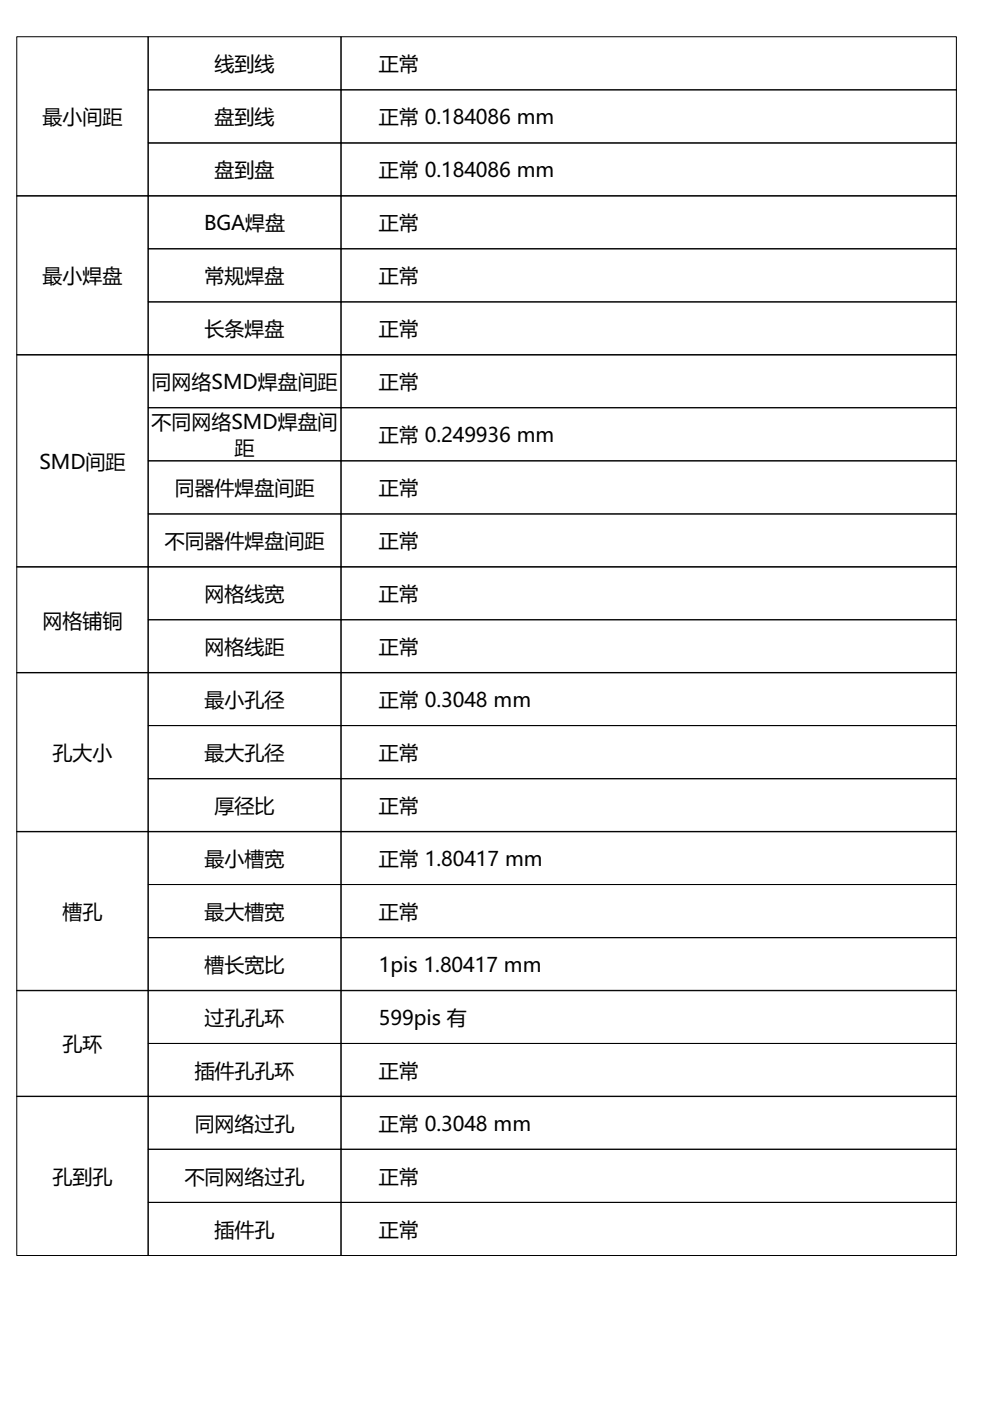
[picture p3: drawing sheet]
<svg xmlns="http://www.w3.org/2000/svg" width="210mm" height="297mm" viewBox="0 0 210 297" stroke-linecap="round" stroke-linejoin="round" font-family="sans-serif">
<defs><g id="words">
<g font-size="4.2">
<text x="45.5" y="15.1">线到线</text>
<text x="80.3" y="15.1">正常</text>
<text x="9" y="26.3">最小间距</text>
<text x="45.5" y="26.3">盘到线</text>
<text x="80.3" y="26.3">正常 0.184086 mm</text>
<text x="45.5" y="37.6">盘到盘</text>
<text x="80.3" y="37.6">正常 0.184086 mm</text>
<text x="43.3" y="48.8">BGA焊盘</text>
<text x="80.3" y="48.8">正常</text>
<text x="9" y="60">最小焊盘</text>
<text x="43.4" y="60">常规焊盘</text>
<text x="80.3" y="60">正常</text>
<text x="43.4" y="71.3">长条焊盘</text>
<text x="80.3" y="71.3">正常</text>
<text x="32.1" y="82.5">同网络SMD焊盘间距</text>
<text x="80.3" y="82.5">正常</text>
<text x="32.1" y="91">不同网络SMD焊盘间</text>
<text x="80.3" y="93.7">正常 0.249936 mm</text>
<text x="8.3" y="99.4">SMD间距</text>
<text x="49.7" y="96.5">距</text>
<text x="37" y="105">同器件焊盘间距</text>
<text x="80.3" y="105">正常</text>
<text x="34.9" y="116.2">不同器件焊盘间距</text>
<text x="80.3" y="116.2">正常</text>
<text x="43.4" y="127.4">网格线宽</text>
<text x="80.3" y="127.4">正常</text>
<text x="9" y="133.1">网格铺铜</text>
<text x="43.4" y="138.7">网格线距</text>
<text x="80.3" y="138.7">正常</text>
<text x="43.4" y="149.9">最小孔径</text>
<text x="80.3" y="149.9">正常 0.3048 mm</text>
<text x="11.1" y="161.1">孔大小</text>
<text x="43.4" y="161.1">最大孔径</text>
<text x="80.3" y="161.1">正常</text>
<text x="45.5" y="172.4">厚径比</text>
<text x="80.3" y="172.4">正常</text>
<text x="43.4" y="183.6">最小槽宽</text>
<text x="80.3" y="183.6">正常 1.80417 mm</text>
<text x="13.3" y="194.8">槽孔</text>
<text x="43.4" y="194.8">最大槽宽</text>
<text x="80.3" y="194.8">正常</text>
<text x="43.4" y="206.1">槽长宽比</text>
<text x="80.3" y="206.1">1pis 1.80417 mm</text>
<text x="43.4" y="217.3">过孔孔环</text>
<text x="80.3" y="217.3">599pis 有</text>
<text x="13.3" y="222.9">孔环</text>
<text x="41.3" y="228.5">插件孔孔环</text>
<text x="80.3" y="228.5">正常</text>
<text x="41.3" y="239.7">同网络过孔</text>
<text x="80.3" y="239.7">正常 0.3048 mm</text>
<text x="11.1" y="251">孔到孔</text>
<text x="39.2" y="251">不同网络过孔</text>
<text x="80.3" y="251">正常</text>
<text x="45.5" y="262.2">插件孔</text>
<text x="80.3" y="262.2">正常</text>
</g>
</g></defs>
<g fill="none" stroke="#000" stroke-width=".21">
<path d="M3.6 7.8h27.8v33.8h-27.8zM31.4 7.8h40.9v11.3h-40.9zM31.4 19.1h40.9v11.2h-40.9zM72.3 7.8h130.5v11.3h-130.5zM72.3 19.1h130.5v11.2h-130.5zM31.4 30.3h40.9v11.3h-40.9zM72.3 30.3h130.5v11.3h-130.5zM3.6 41.5h27.8v33.8h-27.8zM31.4 41.5h40.9v11.2h-40.9zM31.4 52.7h40.9v11.3h-40.9zM72.3 41.5h130.5v11.2h-130.5zM72.3 52.7h130.5v11.3h-130.5z"/>
<path d="M3.6 75.2h27.8v45h-27.8zM31.4 64h40.9v11.3h-40.9zM31.4 75.2h40.9v11.2h-40.9zM72.3 64h130.5v11.3h-130.5zM72.3 75.2h130.5v11.2h-130.5zM31.4 86.4h40.9v11.3h-40.9zM31.4 97.7h40.9v11.3h-40.9zM72.3 86.4h130.5v11.3h-130.5zM72.3 97.7h130.5v11.3h-130.5zM31.4 109h40.9v11.2h-40.9zM72.3 109h130.5v11.2h-130.5zM3.6 120.1h27.8v22.6h-27.8z"/>
<path d="M31.4 120.1h40.9v11.3h-40.9zM31.4 131.4h40.9v11.3h-40.9zM72.3 120.1h130.5v11.3h-130.5zM72.3 131.4h130.5v11.3h-130.5zM3.6 142.6h27.8v33.8h-27.8zM31.4 142.6h40.9v11.2h-40.9zM31.4 153.8h40.9v11.3h-40.9zM72.3 142.6h130.5v11.2h-130.5zM72.3 153.8h130.5v11.3h-130.5zM3.6 176.3h27.8v33.8h-27.8zM31.4 165.1h40.9v11.3h-40.9zM31.4 176.3h40.9v11.2h-40.9z"/>
<path d="M72.3 165.1h130.5v11.3h-130.5zM72.3 176.3h130.5v11.2h-130.5zM31.4 187.5h40.9v11.3h-40.9zM31.4 198.8h40.9v11.3h-40.9zM72.3 187.5h130.5v11.3h-130.5zM72.3 198.8h130.5v11.3h-130.5zM3.6 210h27.8v22.5h-27.8zM31.4 210h40.9v11.2h-40.9zM72.3 210h130.5v11.2h-130.5zM3.6 232.4h27.8v33.8h-27.8zM31.4 221.2h40.9v11.3h-40.9zM31.4 232.4h40.9v11.3h-40.9z"/>
<path d="M72.3 221.2h130.5v11.3h-130.5zM72.3 232.4h130.5v11.3h-130.5zM31.4 243.7h40.9v11.2h-40.9zM31.4 254.9h40.9v11.3h-40.9zM72.3 243.7h130.5v11.2h-130.5zM72.3 254.9h130.5v11.3h-130.5z"/>
</g>
<use href="#words"/>
</svg>
